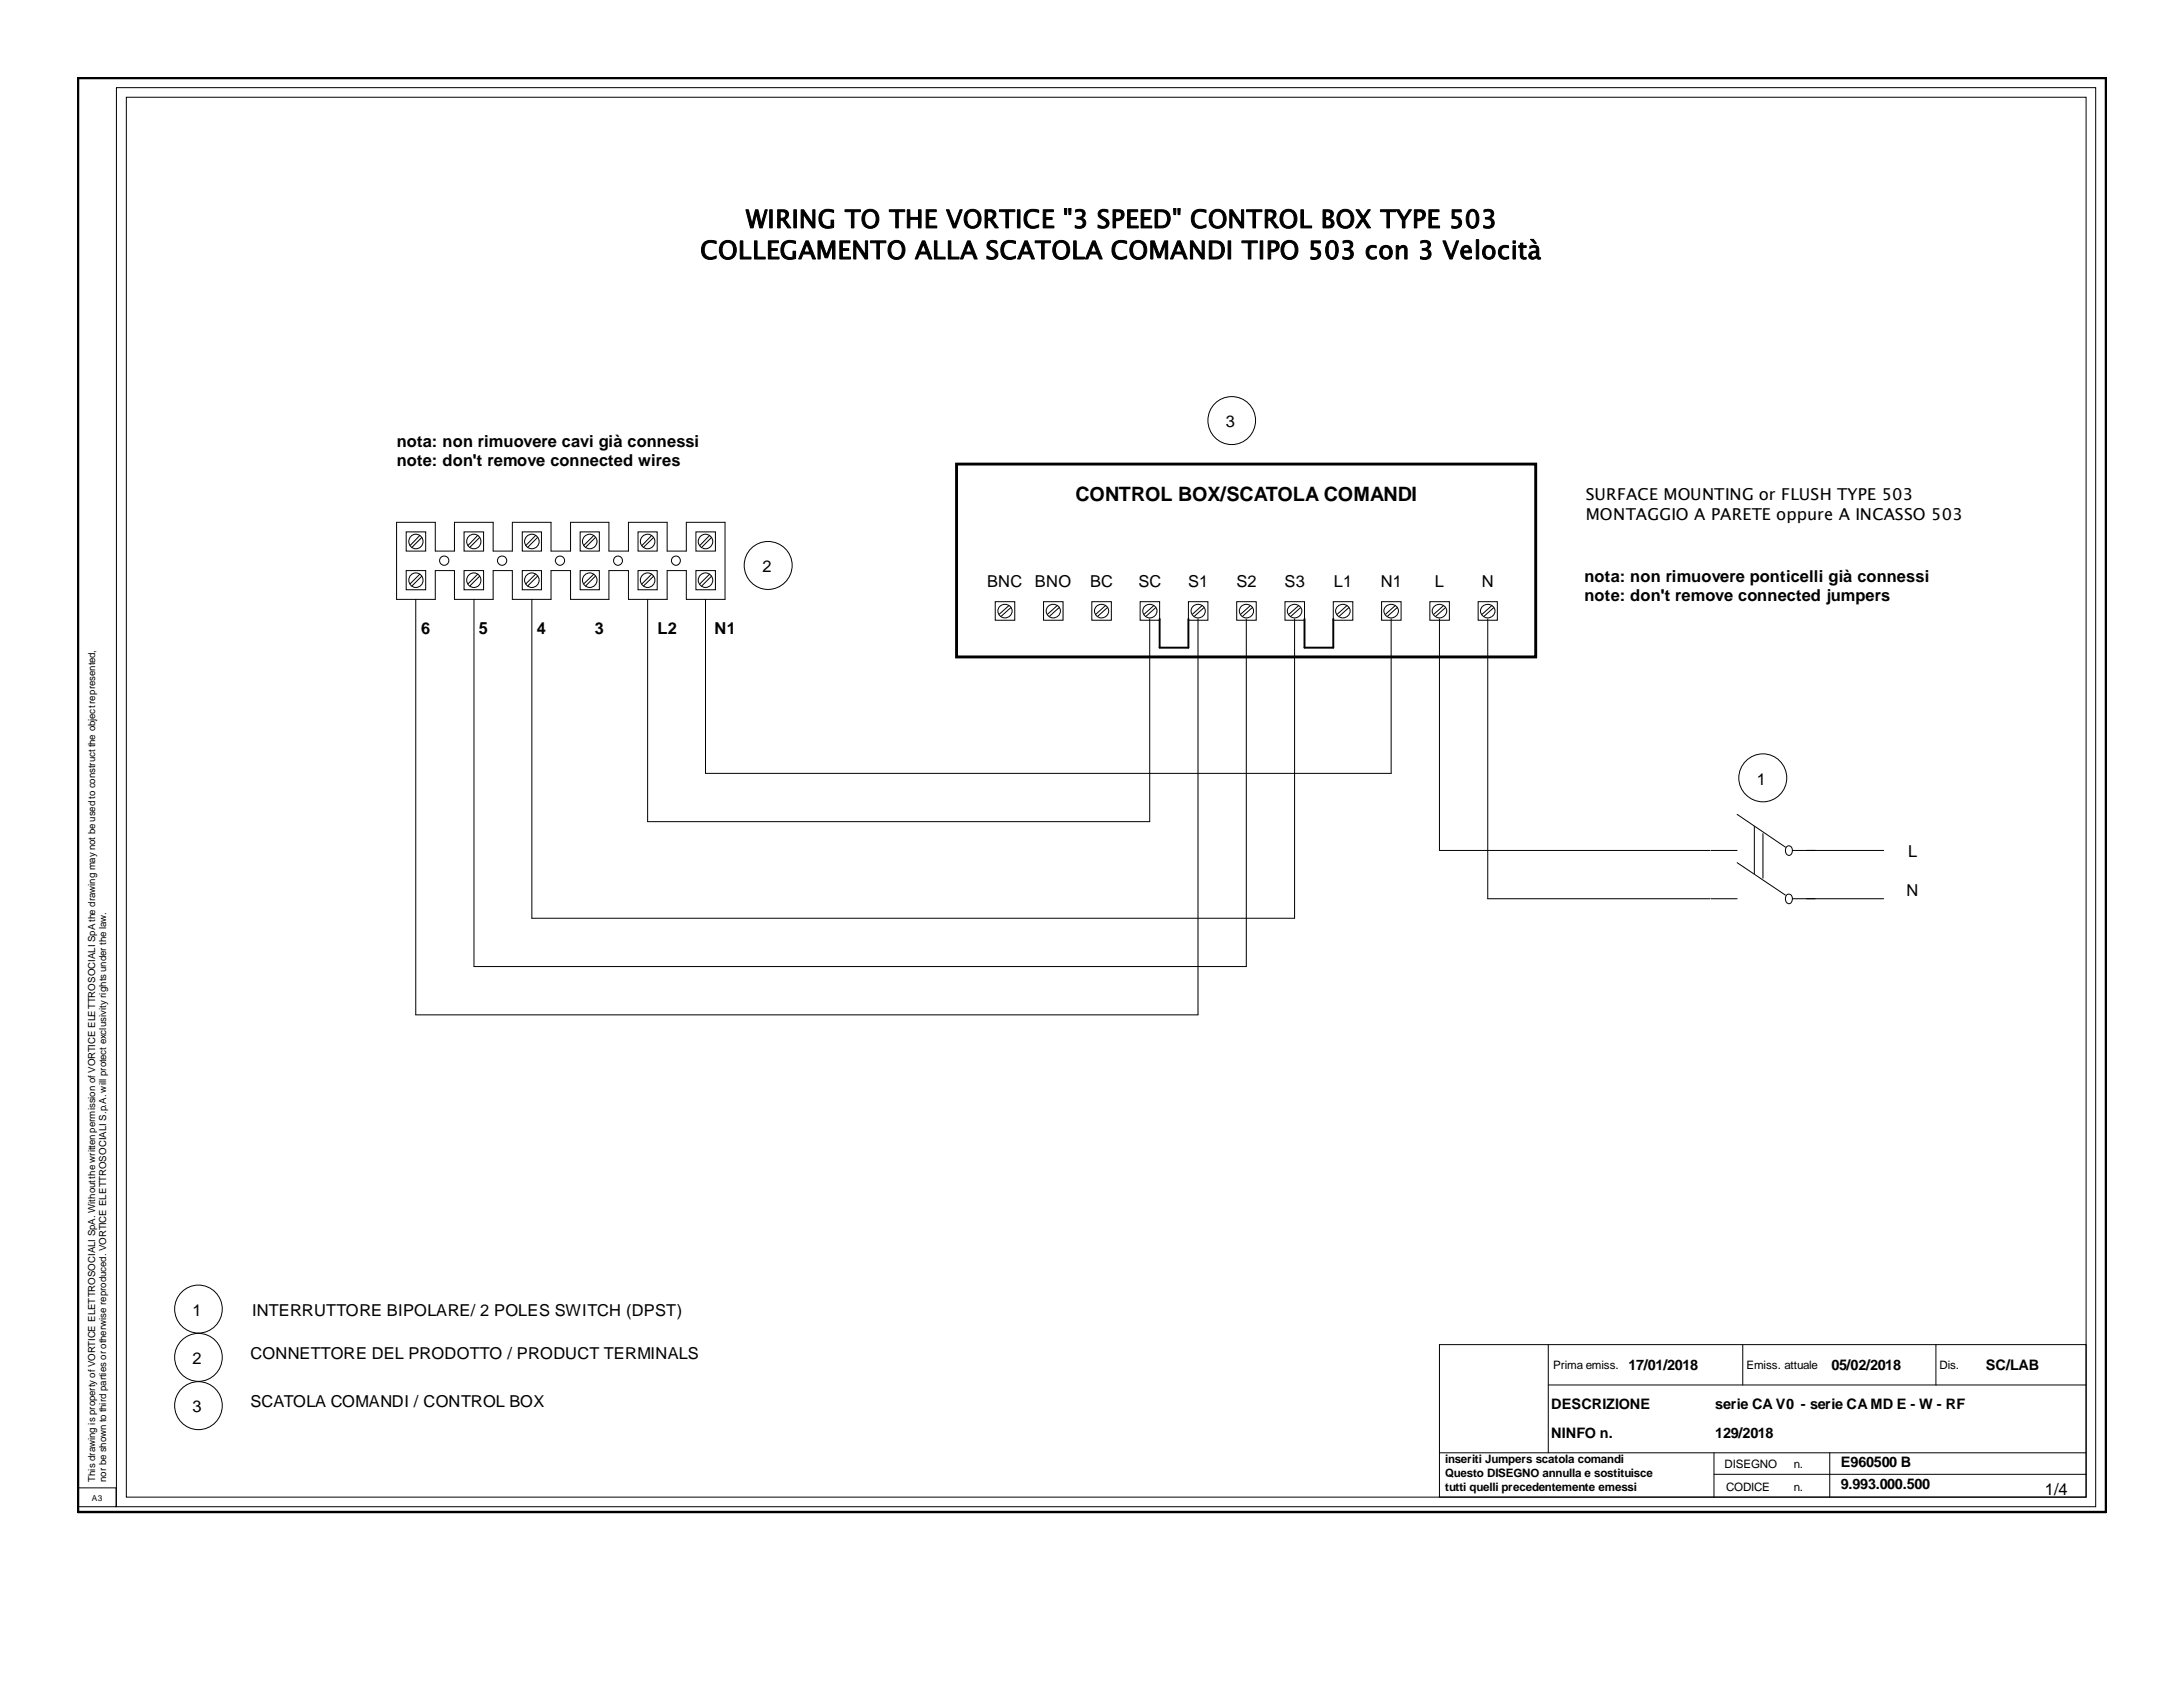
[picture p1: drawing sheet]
<svg xmlns="http://www.w3.org/2000/svg" width="279mm" height="216mm" viewBox="0 0 279 216" stroke-linecap="round" stroke-linejoin="round" font-family="sans-serif">
<defs><g id="words">
<g font-size="3.2">
<text x="95.5" y="29.2">WIRING TO THE VORTICE &quot;3 SPEED&quot; CONTROL BOX TYPE 503</text>
<text x="89.6" y="33.1">COLLEGAMENTO ALLA SCATOLA COMANDI TIPO 503 con 3 Velocità</text>
</g>
<text font-size="2.5" x="137.7" y="64.1">CONTROL BOX/SCATOLA COMANDI</text>
<g font-size="2.1">
<text x="50.8" y="57.2">nota: non rimuovere cavi già connessi</text>
<text x="50.8" y="59.6">note: don't remove connected wires</text>
<text x="156.9" y="54.7">3</text>
<text x="203" y="64">SURFACE MOUNTING or FLUSH TYPE 503</text>
<text x="203" y="66.5">MONTAGGIO A PARETE oppure A INCASSO 503</text>
<text x="97.6" y="73.2">2</text>
<text x="126.4" y="75.1">BNC</text>
<text x="132.5" y="75.1">BNO</text>
<text x="139.5" y="75.1">BC</text>
<text x="145.7" y="75.1">SC</text>
<text x="152.1" y="75.1">S1</text>
<text x="158.2" y="75.1">S2</text>
<text x="164.4" y="75.1">S3</text>
<text x="170.7" y="75.1">L1</text>
<text x="176.7" y="75.1">N1</text>
<text x="183.6" y="75.1">L</text>
<text x="189.7" y="75.1">N</text>
<text x="202.8" y="74.5">nota: non rimuovere ponticelli già connessi</text>
<text x="202.8" y="76.9">note: don't remove connected jumpers</text>
<text x="53.9" y="81.2">6</text>
<text x="61.3" y="81.2">5</text>
<text x="68.7" y="81.2">4</text>
<text x="76.1" y="81.2">3</text>
<text x="84.2" y="81.2">L2</text>
<text x="91.4" y="81.2">N1</text>
<text x="224.9" y="100.5">1</text>
<text x="244.2" y="109.7">L</text>
<text x="244" y="114.6">N</text>
<text x="24.6" y="168.4">1</text>
<text x="32" y="173.9">CONNETTORE DEL PRODOTTO / PRODUCT TERMINALS</text>
<text x="32.3" y="168.4">INTERRUTTORE BIPOLARE/ 2 POLES SWITCH (DPST)</text>
<text x="24.6" y="174.6">2</text>
<text x="24.6" y="180.8">3</text>
<text x="32" y="180.1">SCATOLA COMANDI / CONTROL BOX</text>
<text x="261.7" y="191.3">1/4</text>
</g>
<g font-size="1.9">
<text x="208.4" y="175.4">17/01/2018</text>
<text x="234.4" y="175.4">05/02/2018</text>
<text x="254.2" y="175.4">SC/LAB</text>
<text x="198.5" y="180.3">DESCRIZIONE</text>
<text x="198.5" y="184.1">NINFO n.</text>
<text x="219.5" y="180.3">serie CA V0 - serie CA MD E - W - RF</text>
<text x="219.5" y="184.1">129/2018</text>
<text x="235.6" y="187.7">E960500 B</text>
<text x="235.6" y="190.6">9.993.000.500</text>
</g>
<g font-size="1.5">
<text x="198.8" y="175.3">Prima emiss.</text>
<text x="223.5" y="175.3">Emiss. attuale</text>
<text x="248.2" y="175.3">Dis.</text>
<text x="185" y="187.3">inseriti Jumpers scatola comandi</text>
<text x="185" y="189">Questo DISEGNO annulla e sostituisce</text>
<text x="185" y="190.8">tutti quelli precedentemente emessi</text>
<text x="220.7" y="187.9">DISEGNO</text>
<text x="220.9" y="190.8">CODICE</text>
<text x="229.6" y="187.9">n.</text>
<text x="229.6" y="190.8">n.</text>
</g>
<g font-size="1.2">
<text x="12.2" y="189.7" transform="rotate(-90 12.2 189.7)">This drawing is property of VORTICE ELETTROSOCIALI SpA. Without the written permission of VORTICE ELETTROSOCIALI SpA the drawing may not be used to construct the object represented,</text>
<text x="13.6" y="189.7" transform="rotate(-90 13.6 189.7)">nor be shown to third parties or otherwise reproduced. VORTICE ELETTROSOCIALI S.p.A. will protect exclusivity rights under the law.</text>
</g>
<text font-size="1.1" x="11.8" y="192.1">A3</text>
</g></defs>
<g fill="none" stroke="#000" stroke-width=".13">
<path d="M14.9 11.2h253.3v181.6h-253.3zM16.2 12.4h250.8v179.2h-250.8zM50.8 66.8h4.9v3.7h2.5v-3.7h4.9v3.7h2.5v-3.7h4.9v3.7h2.5v-3.7h4.9v3.7h2.5v-3.7h5v3.7h2.4v-3.7h5v9.9h-5v-3.7h-2.4v3.7h-5v-3.7h-2.5v3.7h-4.9v-3.7h-2.5v3.7h-4.9v-3.7h-2.5v3.7h-4.9v-3.7h-2.5v3.7h-4.9zM52 73h2.5v2.5h-2.5zM52 68.1h2.5v2.4h-2.5zM53.2 76.7v53.2h100.1v-50.7M53.7 73.5l-1.2 1.2M53.7 68.5l-1.2 1.3M54 73.7l-1.3 1.3M54 68.8l-1.3 1.2M59.4 73h2.5v2.5h-2.5zM59.4 68.1h2.5v2.4h-2.5z"/>
<path d="M60.7 76.7v47h98.8v-44.5M61.1 73.5l-1.2 1.2M61.1 68.5l-1.2 1.3M61.4 73.7l-1.2 1.3M61.4 68.8l-1.2 1.2M66.8 73h2.5v2.5h-2.5zM66.8 68.1h2.5v2.4h-2.5zM68.1 76.7v40.8h97.6v-38.3M68.5 73.5l-1.2 1.2M68.5 68.5l-1.2 1.3M68.8 73.7l-1.2 1.3M68.8 68.8l-1.2 1.2"/>
<path d="M74.3 73h2.4v2.5h-2.4zM74.3 68.1h2.4v2.4h-2.4zM76 73.5l-1.3 1.2M76 68.5l-1.3 1.3M76.2 73.7l-1.2 1.3M76.2 68.8l-1.2 1.2M81.7 73h2.4v2.5h-2.4zM81.7 68.1h2.4v2.4h-2.4zM82.9 76.7v28.5h64.3v-26M83.4 73.5l-1.2 1.2M83.4 68.5l-1.2 1.3M83.7 73.7l-1.3 1.3"/>
<path d="M83.7 68.8l-1.3 1.2M89.1 73h2.5v2.5h-2.5zM89.1 68.1h2.5v2.4h-2.5zM90.3 76.7v22.3h87.8v-19.8M90.8 73.5l-1.2 1.2M90.8 68.5l-1.2 1.3M91.1 73.7l-1.3 1.3M91.1 68.8l-1.3 1.2M127.4 77h2.5v2.4h-2.5zM129.1 77.5l-1.2 1.1M129.4 77.8l-1.3 1.1M133.6 77h2.5v2.4h-2.5z"/>
<path d="M135.3 77.5l-1.2 1.1M135.6 77.8l-1.3 1.1M139.7 77h2.5v2.4h-2.5zM141.5 77.5l-1.2 1.1M141.7 77.8l-1.2 1.1M145.9 77h2.5v2.4h-2.5zM147.7 77.5l-1.3 1.1M147.9 77.8l-1.2 1.1M152.1 77h2.5v2.4h-2.5zM153.8 77.5l-1.2 1.1M154.1 77.8l-1.2 1.1M158.3 77h2.5v2.4h-2.5z"/>
<path d="M160 77.5l-1.2 1.1M160.3 77.8l-1.3 1.1M164.5 77h2.5v2.4h-2.5zM166.2 77.5l-1.2 1.1M166.5 77.8l-1.3 1.1M170.6 77h2.5v2.4h-2.5zM172.4 77.5l-1.2 1.1M172.6 77.8l-1.2 1.1M176.8 77h2.5v2.4h-2.5zM178.6 77.5l-1.3 1.1M178.8 77.8l-1.2 1.1M183 77h2.5v2.4h-2.5z"/>
<path d="M184.2 79.2v29.6h34.7M184.7 77.5l-1.2 1.1M185 77.8l-1.2 1.1M189.2 77h2.4v2.4h-2.4zM190.4 79.2v35.8h28.5M190.9 77.5l-1.2 1.1M191.2 77.8l-1.3 1.1M219 115h3.3M219 108.8h3.3M222.3 110.4l6.2 4.2M222.3 104.2l6.2 4.2M224.5 105.7v6.1"/>
<path d="M225.6 106.7v5.7M228.7 114.5l.2-.1a.65 .65 0 0 1 .5 .6 .65 .65 0 0 1-.4 .7 .67 .67 0 0 1-.3-1.2zM228.7 108.3l.2-.1a.65 .65 0 0 1 .5 .6 .65 .65 0 0 1-.4 .7 .67 .67 0 0 1-.3-1.2zM229.4 115h11.7M229.4 108.8h11.7M184.2 172.1h82.8v19.5h-82.8zM198.2 177.2h68.8M198.2 172.1v13.8M223.1 172.1v5.1M247.8 172.1v5.1M10 190.4h4.9v2.4h-4.9zM184.2 185.9h82.8"/>
<path d="M219.4 188.7h47.6M219.4 185.9v5.7M234.2 185.9v5.7"/>
<circle cx="157.6" cy="53.8" r="3.1"/>
<circle cx="53.2" cy="74.2" r=".92"/>
<circle cx="53.2" cy="69.3" r=".92"/>
<circle cx="56.9" cy="71.7" r=".59"/>
<circle cx="60.6" cy="74.2" r=".92"/>
<circle cx="60.6" cy="69.3" r=".92"/>
<circle cx="64.3" cy="71.7" r=".59"/>
<circle cx="68.1" cy="74.3" r=".93"/>
<circle cx="68.1" cy="69.3" r=".93"/>
<circle cx="71.7" cy="71.7" r=".59"/>
<circle cx="75.5" cy="74.3" r=".93"/>
<circle cx="75.5" cy="69.3" r=".93"/>
<circle cx="79.1" cy="71.7" r=".59"/>
<circle cx="82.9" cy="74.3" r=".93"/>
<circle cx="82.9" cy="69.3" r=".93"/>
<circle cx="86.5" cy="71.7" r=".58"/>
<circle cx="90.3" cy="74.3" r=".93"/>
<circle cx="90.3" cy="69.3" r=".93"/>
<circle cx="98.3" cy="72.4" r="3.1"/>
<circle cx="128.6" cy="78.2" r=".9"/>
<circle cx="134.8" cy="78.2" r=".9"/>
<circle cx="141" cy="78.2" r=".9"/>
<circle cx="147.2" cy="78.2" r=".9"/>
<circle cx="153.4" cy="78.2" r=".9"/>
<circle cx="159.5" cy="78.2" r=".9"/>
<circle cx="165.7" cy="78.2" r=".9"/>
<circle cx="171.9" cy="78.2" r=".9"/>
<circle cx="178.1" cy="78.2" r=".9"/>
<circle cx="184.3" cy="78.2" r=".9"/>
<circle cx="190.4" cy="78.2" r=".9"/>
<circle cx="225.6" cy="99.5" r="3.1"/>
<circle cx="25.4" cy="167.5" r="3.1"/>
<circle cx="25.4" cy="173.7" r="3.1"/>
<circle cx="25.4" cy="179.9" r="3.1"/>
</g>
<path d="M122.4 59.4h74.2v24.7h-74.2z" fill="none" stroke="#000" stroke-width=".37"/>
<path d="M148.4 79.2v3.7h3.7v-3.7M167 79.2v3.7h3.6v-3.7" fill="none" stroke="#000" stroke-width=".25"/>
<path d="M10 10h259.5v183.5h-259.5z" fill="none" stroke="#000" stroke-width=".31"/>
<use href="#words"/>
</svg>
